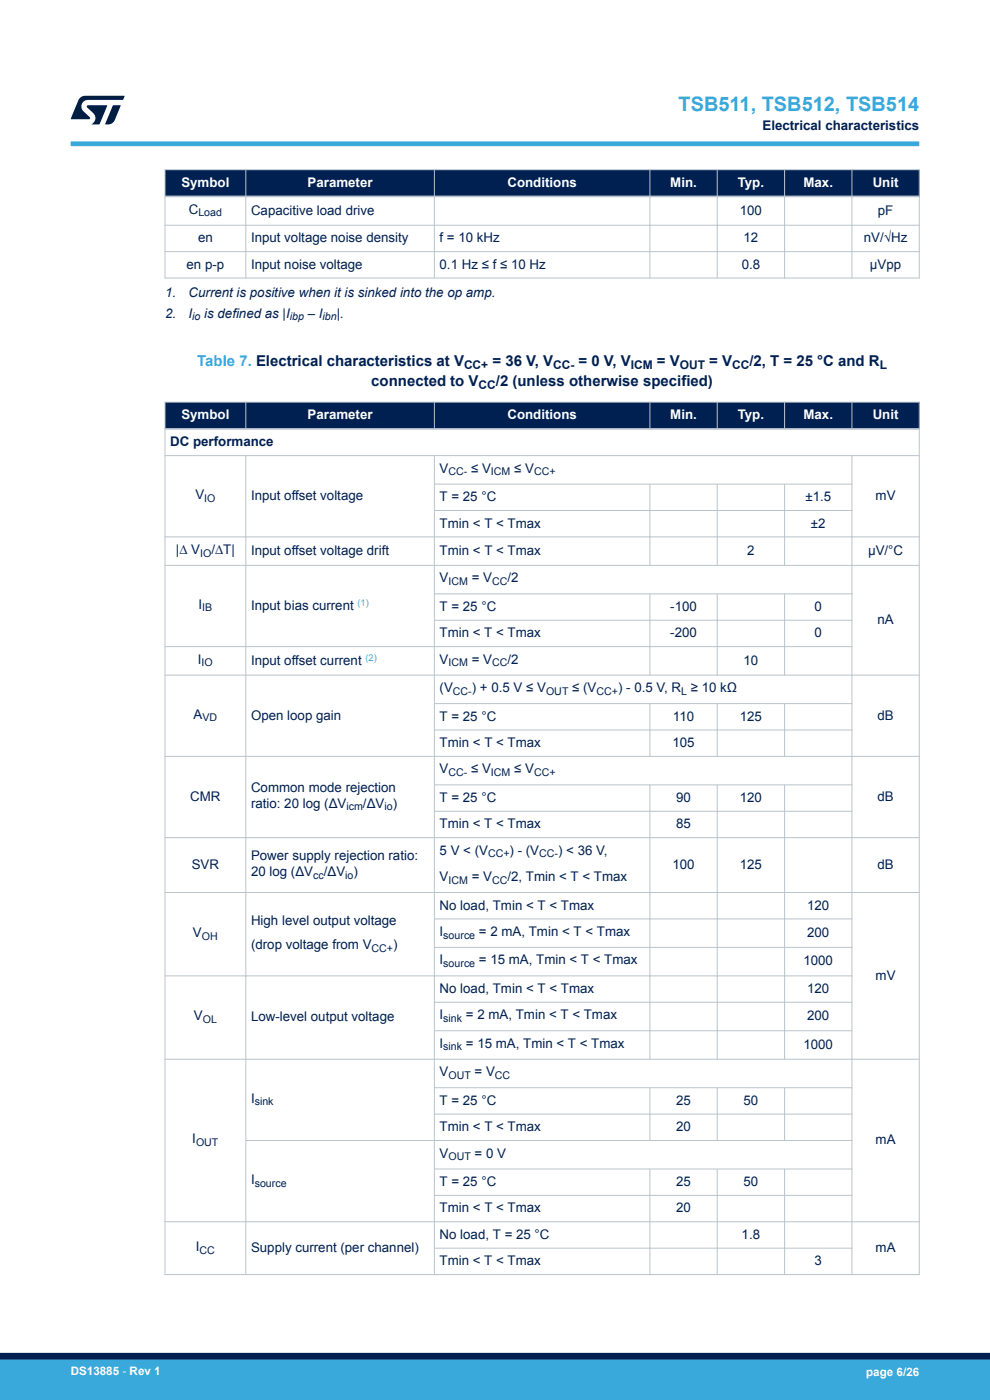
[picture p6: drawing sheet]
<svg xmlns="http://www.w3.org/2000/svg" width="210mm" height="297mm" viewBox="0 0 210 297" stroke-linecap="round" stroke-linejoin="round" font-family="sans-serif">
<defs><g id="words">
<text font-size="4.2" fill="#39a9dc" x="143.9" y="23.5">TSB511, TSB512, TSB514</text>
<text font-size="3.2" fill="#39a9dc" x="41.8" y="77.6">Table 7. Electrical characteristics at V</text>
<g font-size="3.2" fill="#002052">
<text x="104.5" y="77.6">= 36 V, V</text>
<text x="122.7" y="77.6">= 0 V, V</text>
<text x="139.3" y="77.6">= V</text>
<text x="150.4" y="77.6">= V</text>
<text x="159" y="77.6">/2, T = 25 °C and R</text>
<text x="78.8" y="81.9">connected to V</text>
<text x="105.2" y="81.9">/2 (unless otherwise specified)</text>
</g>
<g font-size="2.8" fill="#002052">
<text x="161.7" y="27.5">Electrical characteristics</text>
<text x="40" y="45.4">C</text>
<text x="53.2" y="45.6">Capacitive load drive</text>
<text x="156.9" y="45.6">100</text>
<text x="186.2" y="45.6">pF</text>
<text x="42" y="51.4">en</text>
<text x="53.2" y="51.4">Input voltage noise density</text>
<text x="93.2" y="51.4">f = 10 kHz</text>
<text x="157.7" y="51.4">12</text>
<text x="183.2" y="51.4">nV/√Hz</text>
<text x="39.6" y="57">en p-p</text>
<text x="53.2" y="57">Input noise voltage</text>
<text x="93.2" y="57">0.1 Hz ≤ f ≤ 10 Hz</text>
<text x="157.3" y="57">0.8</text>
<text x="184.5" y="57">µVpp</text>
<text x="35" y="63">1.</text>
<text x="40" y="63">Current is positive when it is sinked into the op amp.</text>
<text x="35" y="67.4">2.</text>
<text x="40" y="67.4">I</text>
<text x="43.3" y="67.4">is defined as |I</text>
<text x="65.3" y="67.4">– I</text>
<text x="71.4" y="67.4">|.</text>
<text x="36.1" y="94.7">DC performance</text>
<text x="93.2" y="100.3">V</text>
<text x="99.9" y="100.3">≤ V</text>
<text x="109.1" y="100.3">≤ V</text>
<text x="41.4" y="105.9">V</text>
<text x="53.2" y="106.1">Input offset voltage</text>
<text x="93.2" y="106.3">T = 25 °C</text>
<text x="170.8" y="106.3">±1.5</text>
<text x="185.7" y="106.1">mV</text>
<text x="93.2" y="111.9">Tmin &lt; T &lt; Tmax</text>
<text x="172" y="111.9">±2</text>
<text x="37.3" y="117.5">|∆ V</text>
<text x="44.8" y="117.5">/∆T|</text>
<text x="53.2" y="117.7">Input offset voltage drift</text>
<text x="93.2" y="117.7">Tmin &lt; T &lt; Tmax</text>
<text x="158.5" y="117.7">2</text>
<text x="184.1" y="117.7">µV/°C</text>
<text x="93.2" y="123.6">V</text>
<text x="100.1" y="123.6">= V</text>
<text x="107.6" y="123.6">/2</text>
<text x="42.1" y="129.2">I</text>
<text x="53.2" y="129.5">Input bias current</text>
<text x="93.2" y="129.6">T = 25 °C</text>
<text x="142.2" y="129.6">-100</text>
<text x="172.8" y="129.6">0</text>
<text x="93.2" y="135.2">Tmin &lt; T &lt; Tmax</text>
<text x="142.2" y="135.2">-200</text>
<text x="172.8" y="135.2">0</text>
<text x="186.1" y="132.4">nA</text>
<text x="42" y="140.8">I</text>
<text x="53.2" y="141.2">Input offset current</text>
<text x="93.2" y="140.8">V</text>
<text x="100.1" y="140.8">= V</text>
<text x="107.6" y="140.8">/2</text>
<text x="157.7" y="141">10</text>
<text x="93.2" y="146.8">(V</text>
<text x="100.1" y="146.8">) + 0.5 V ≤ V</text>
<text x="121.4" y="146.8">≤ (V</text>
<text x="131.1" y="146.8">) - 0.5 V, R</text>
<text x="146.5" y="146.8">≥ 10 kΩ</text>
<text x="41.1" y="152.4">A</text>
<text x="53.2" y="152.7">Open loop gain</text>
<text x="93.2" y="152.9">T = 25 °C</text>
<text x="142.8" y="152.9">110</text>
<text x="156.9" y="152.9">125</text>
<text x="186.1" y="152.7">dB</text>
<text x="93.2" y="158.5">Tmin &lt; T &lt; Tmax</text>
<text x="142.6" y="158.5">105</text>
<text x="53.2" y="168">Common mode rejection</text>
<text x="93.2" y="164.1">V</text>
<text x="99.9" y="164.1">≤ V</text>
<text x="109.1" y="164.1">≤ V</text>
<text x="40.4" y="169.9">CMR</text>
<text x="53.2" y="171.4">ratio: 20 log (ΔV</text>
<text x="77" y="171.4">/ΔV )</text>
<text x="93.2" y="170.1">T = 25 °C</text>
<text x="143.4" y="170.1">90</text>
<text x="156.9" y="170.1">120</text>
<text x="186.1" y="169.9">dB</text>
<text x="93.2" y="175.7">Tmin &lt; T &lt; Tmax</text>
<text x="143.4" y="175.7">85</text>
<text x="40.7" y="184.3">SVR</text>
<text x="53.2" y="182.4">Power supply rejection ratio:</text>
<text x="53.2" y="185.8">20 log (ΔV</text>
<text x="68.7" y="185.8">/ΔV )</text>
<text x="93.2" y="181.3">5 V &lt; (V</text>
<text x="108.1" y="181.3">) - (V</text>
<text x="118.4" y="181.3">) &lt; 36 V,</text>
<text x="142.6" y="184.3">100</text>
<text x="156.9" y="184.3">125</text>
<text x="186.1" y="184.3">dB</text>
<text x="93.2" y="186.9">V</text>
<text x="100.1" y="186.9">= V</text>
<text x="107.6" y="186.9">/2, Tmin &lt; T &lt; Tmax</text>
<text x="53.2" y="196.2">High level output voltage</text>
<text x="93.2" y="193">No load, Tmin &lt; T &lt; Tmax</text>
<text x="171.2" y="193">120</text>
<text x="40.9" y="198.8">V</text>
<text x="53.2" y="201.3">(drop voltage from V</text>
<text x="83.4" y="201.3">)</text>
<text x="93.2" y="198.6">I</text>
<text x="101.6" y="198.6">= 2 mA, Tmin &lt; T &lt; Tmax</text>
<text x="171.2" y="198.8">200</text>
<text x="93.2" y="204.6">I</text>
<text x="101.6" y="204.6">= 15 mA, Tmin &lt; T &lt; Tmax</text>
<text x="170.4" y="204.8">1000</text>
<text x="185.7" y="207.8">mV</text>
<text x="93.2" y="210.6">No load, Tmin &lt; T &lt; Tmax</text>
<text x="171.2" y="210.6">120</text>
<text x="41.1" y="216.5">V</text>
<text x="53.2" y="216.7">Low-level output voltage</text>
<text x="93.2" y="216.2">I</text>
<text x="98.8" y="216.2">= 2 mA, Tmin &lt; T &lt; Tmax</text>
<text x="171.2" y="216.5">200</text>
<text x="93.2" y="222.3">I</text>
<text x="98.8" y="222.3">= 15 mA, Tmin &lt; T &lt; Tmax</text>
<text x="170.4" y="222.5">1000</text>
<text x="53.2" y="233.9">I</text>
<text x="93.2" y="228.3">V</text>
<text x="100.7" y="228.3">= V</text>
<text x="93.2" y="234.4">T = 25 °C</text>
<text x="93.2" y="240">Tmin &lt; T &lt; Tmax</text>
<text x="143.4" y="234.4">25</text>
<text x="143.4" y="240">20</text>
<text x="157.7" y="234.4">50</text>
<text x="40.8" y="242.5">I</text>
<text x="93.2" y="245.6">V</text>
<text x="100.7" y="245.6">= 0 V</text>
<text x="185.7" y="242.8">mA</text>
<text x="53.2" y="251.2">I</text>
<text x="93.2" y="251.6">T = 25 °C</text>
<text x="143.4" y="251.6">25</text>
<text x="157.7" y="251.6">50</text>
<text x="93.2" y="257.2">Tmin &lt; T &lt; Tmax</text>
<text x="143.4" y="257.2">20</text>
<text x="93.2" y="262.8">No load, T = 25 °C</text>
<text x="157.3" y="262.8">1.8</text>
<text x="41.5" y="265.4">I</text>
<text x="53.2" y="265.6">Supply current (per channel)</text>
<text x="93.2" y="268.4">Tmin &lt; T &lt; Tmax</text>
<text x="172.8" y="268.4">3</text>
<text x="185.7" y="265.6">mA</text>
</g>
<g font-size="2.8" fill="#fff">
<text x="38.5" y="39.6">Symbol</text>
<text x="65.2" y="39.6">Parameter</text>
<text x="107.6" y="39.6">Conditions</text>
<text x="142.2" y="39.6">Min.</text>
<text x="156.5" y="39.6">Typ.</text>
<text x="170.4" y="39.6">Max.</text>
<text x="185.1" y="39.6">Unit</text>
<text x="38.5" y="88.9">Symbol</text>
<text x="65.2" y="88.9">Parameter</text>
<text x="107.6" y="88.9">Conditions</text>
<text x="142.2" y="88.9">Min.</text>
<text x="156.5" y="88.9">Typ.</text>
<text x="170.4" y="88.9">Max.</text>
<text x="185.1" y="88.9">Unit</text>
</g>
<g font-size="2.5" fill="#002052">
<text x="98.4" y="78.3">CC+</text>
<text x="101.5" y="82.5">CC</text>
<text x="117.3" y="78.3">CC-</text>
<text x="133.8" y="78.3">ICM</text>
<text x="144.2" y="78.3">OUT</text>
<text x="155.3" y="78.3">CC</text>
<text x="186.6" y="78.3">L</text>
</g>
<g font-size="2.5" fill="#fff">
<text x="15" y="291.6">DS13885 - Rev 1</text>
<text x="183.7" y="291.9">page 6/26</text>
</g>
<g font-size="2.3" fill="#002052">
<text x="42.1" y="45.9">Load</text>
<text x="40.8" y="68">io</text>
<text x="61.5" y="68">ibp</text>
<text x="68.4" y="68">ibn</text>
<text x="95.1" y="100.8">CC-</text>
<text x="104.1" y="100.8">ICM</text>
<text x="113.3" y="100.8">CC+</text>
<text x="43.3" y="106.4">IO</text>
<text x="42.5" y="118.1">IO</text>
<text x="95.1" y="124.1">ICM</text>
<text x="104.4" y="124.1">CC</text>
<text x="42.9" y="129.7">IB</text>
<text x="42.8" y="141.4">IO</text>
<text x="95.1" y="141.4">ICM</text>
<text x="104.4" y="141.4">CC</text>
<text x="96.1" y="147.4">CC-</text>
<text x="115.8" y="147.4">OUT</text>
<text x="126.5" y="147.4">CC+</text>
<text x="144.5" y="147.4">L</text>
<text x="42.9" y="153">VD</text>
<text x="95.1" y="164.6">CC-</text>
<text x="104.1" y="164.6">ICM</text>
<text x="113.3" y="164.6">CC+</text>
<text x="73.5" y="171.9">icm</text>
<text x="81.6" y="171.9">io</text>
<text x="103.5" y="181.9">CC+</text>
<text x="114.4" y="181.9">CC-</text>
<text x="66.4" y="186.4">cc</text>
<text x="73.2" y="186.4">io</text>
<text x="95.1" y="187.5">ICM</text>
<text x="104.4" y="187.5">CC</text>
<text x="42.8" y="199.3">OH</text>
<text x="78.8" y="201.9">CC+</text>
<text x="94" y="199.1">source</text>
<text x="94" y="205.2">source</text>
<text x="43" y="217">OL</text>
<text x="94" y="216.8">sink</text>
<text x="94" y="222.8">sink</text>
<text x="95.1" y="228.9">OUT</text>
<text x="105" y="228.9">CC</text>
<text x="54" y="234.5">sink</text>
<text x="41.6" y="243.1">OUT</text>
<text x="54" y="251.7">source</text>
<text x="95.1" y="246.1">OUT</text>
<text x="42.3" y="265.9">CC</text>
</g>
<g font-size="2" fill="#39a9dc">
<text x="75.8" y="128.6">(1)</text>
<text x="77.5" y="140.2">(2)</text>
</g>
</g></defs>
<g fill="#002052">
<path d="M35 36h160v5.7h-160z" fill-rule="evenodd"/>
<path d="M35 36h160v5.7h-160z" fill-rule="evenodd"/>
</g>
<path d="M34.9 36h160.2M35 35.9v23.2M52.1 35.9v23.2M92.1 35.9v23.2M137.9 35.9v23.2M152.1 35.9v23.2M166.4 35.9v23.2M180.7 35.9v23.2M195 35.9v23.2M34.9 47.8h160.2M34.9 53.4h160.2M34.9 59h160.2" fill="none" stroke="#b9c4ca" stroke-width=".21"/>
<path d="M34.9 41.7h160.2" fill="none" stroke="#b9c4ca" stroke-width=".35"/>
<g fill="#002052">
<path d="M35 85.3h160v5.7h-160z" fill-rule="evenodd"/>
<path d="M35 85.3h160v5.7h-160z" fill-rule="evenodd"/>
</g>
<g fill="none" stroke="#b9c4ca" stroke-width=".21">
<path d="M34.9 85.3h160.2M34.9 96.7h160.2M35 85.2v185.3M52.1 85.2v6M52.1 96.7v173.8M92.1 85.2v6M92.1 96.7v173.8M137.9 85.2v6M152.1 85.2v6M166.4 85.2v6M180.7 85.2v6M180.7 96.7v173.8"/>
<path d="M195 85.2v185.3M34.9 113.9h160.2M34.9 119.9h160.2M92.1 102.7h88.7M92.1 108.3h88.7M137.9 102.7v17.3M152.1 102.7v17.3M166.4 102.7v17.3M92.1 126h88.7M92.1 131.6h88.7M137.9 126v17.3M152.1 126v17.3"/>
<path d="M166.4 126v17.3M180.8 137.2h-145.9M92.1 149.3h88.7M92.1 154.9h88.7M137.9 149.3v11.3M152.1 149.3v11.3M166.4 149.3v11.3M195.1 143.2h-160.2M34.9 160.5h160.2M34.9 177.7h160.2M92.1 166.5h88.7M92.1 172.1h88.7"/>
<path d="M137.9 166.5v58.3M152.1 166.5v58.3M166.4 166.5v58.3M34.9 189.3h160.2M92.1 194.9h88.7M92.1 201h88.7M92.1 212.6h88.7M92.1 218.7h88.7M180.8 207h-145.9M34.9 224.7h160.2M92.1 230.8h88.7M92.1 236.4h88.7"/>
<path d="M137.9 230.8v11.3M152.1 230.8v11.3M166.4 230.8v11.3M34.9 259.2h160.2M52.1 242h128.7M92.1 248h88.7M92.1 253.6h88.7M137.9 248v22.5M152.1 248v22.5M166.4 248v22.5M34.9 270.4h160.2M92.1 264.8h88.7"/>
</g>
<path d="M34.9 91h160.2" fill="none" stroke="#b9c4ca" stroke-width=".35"/>
<path d="M15 30.5h180" fill="none" stroke="#39a9dc" stroke-width="1"/>
<g fill="#001e41">
<path d="M17.1 20.7l.9-.4 8.4 .1-.3 .8h-7.4a1.4 1.4 0 0 0-1.3 .8 1.4 1.4 0 0 0 .2 1.5l1.4 1.3v.4l-4 .1 1.6-4.1z"/>
<path d="M24 22.4h1.6l-1.3 3.1a1.54 1.54 0 0 1-1.4 .9l-.6-.1z"/>
<path d="M18.5 22.4h4.2l-1.6 4h-1.7a1.48 1.48 0 0 0 .4-2.4l-1.3-1.2z"/>
</g>
<g fill="#39a9dc">
<path d="M0 288.4h210v8.6h-210z" fill-rule="evenodd"/>
<path d="M-.1 288.4h210.2v4.4h-210.2z" fill-rule="evenodd"/>
</g>
<path d="M0 287.7h210" fill="none" stroke="#002052" stroke-width="1.4"/>
<use href="#words"/>
</svg>
